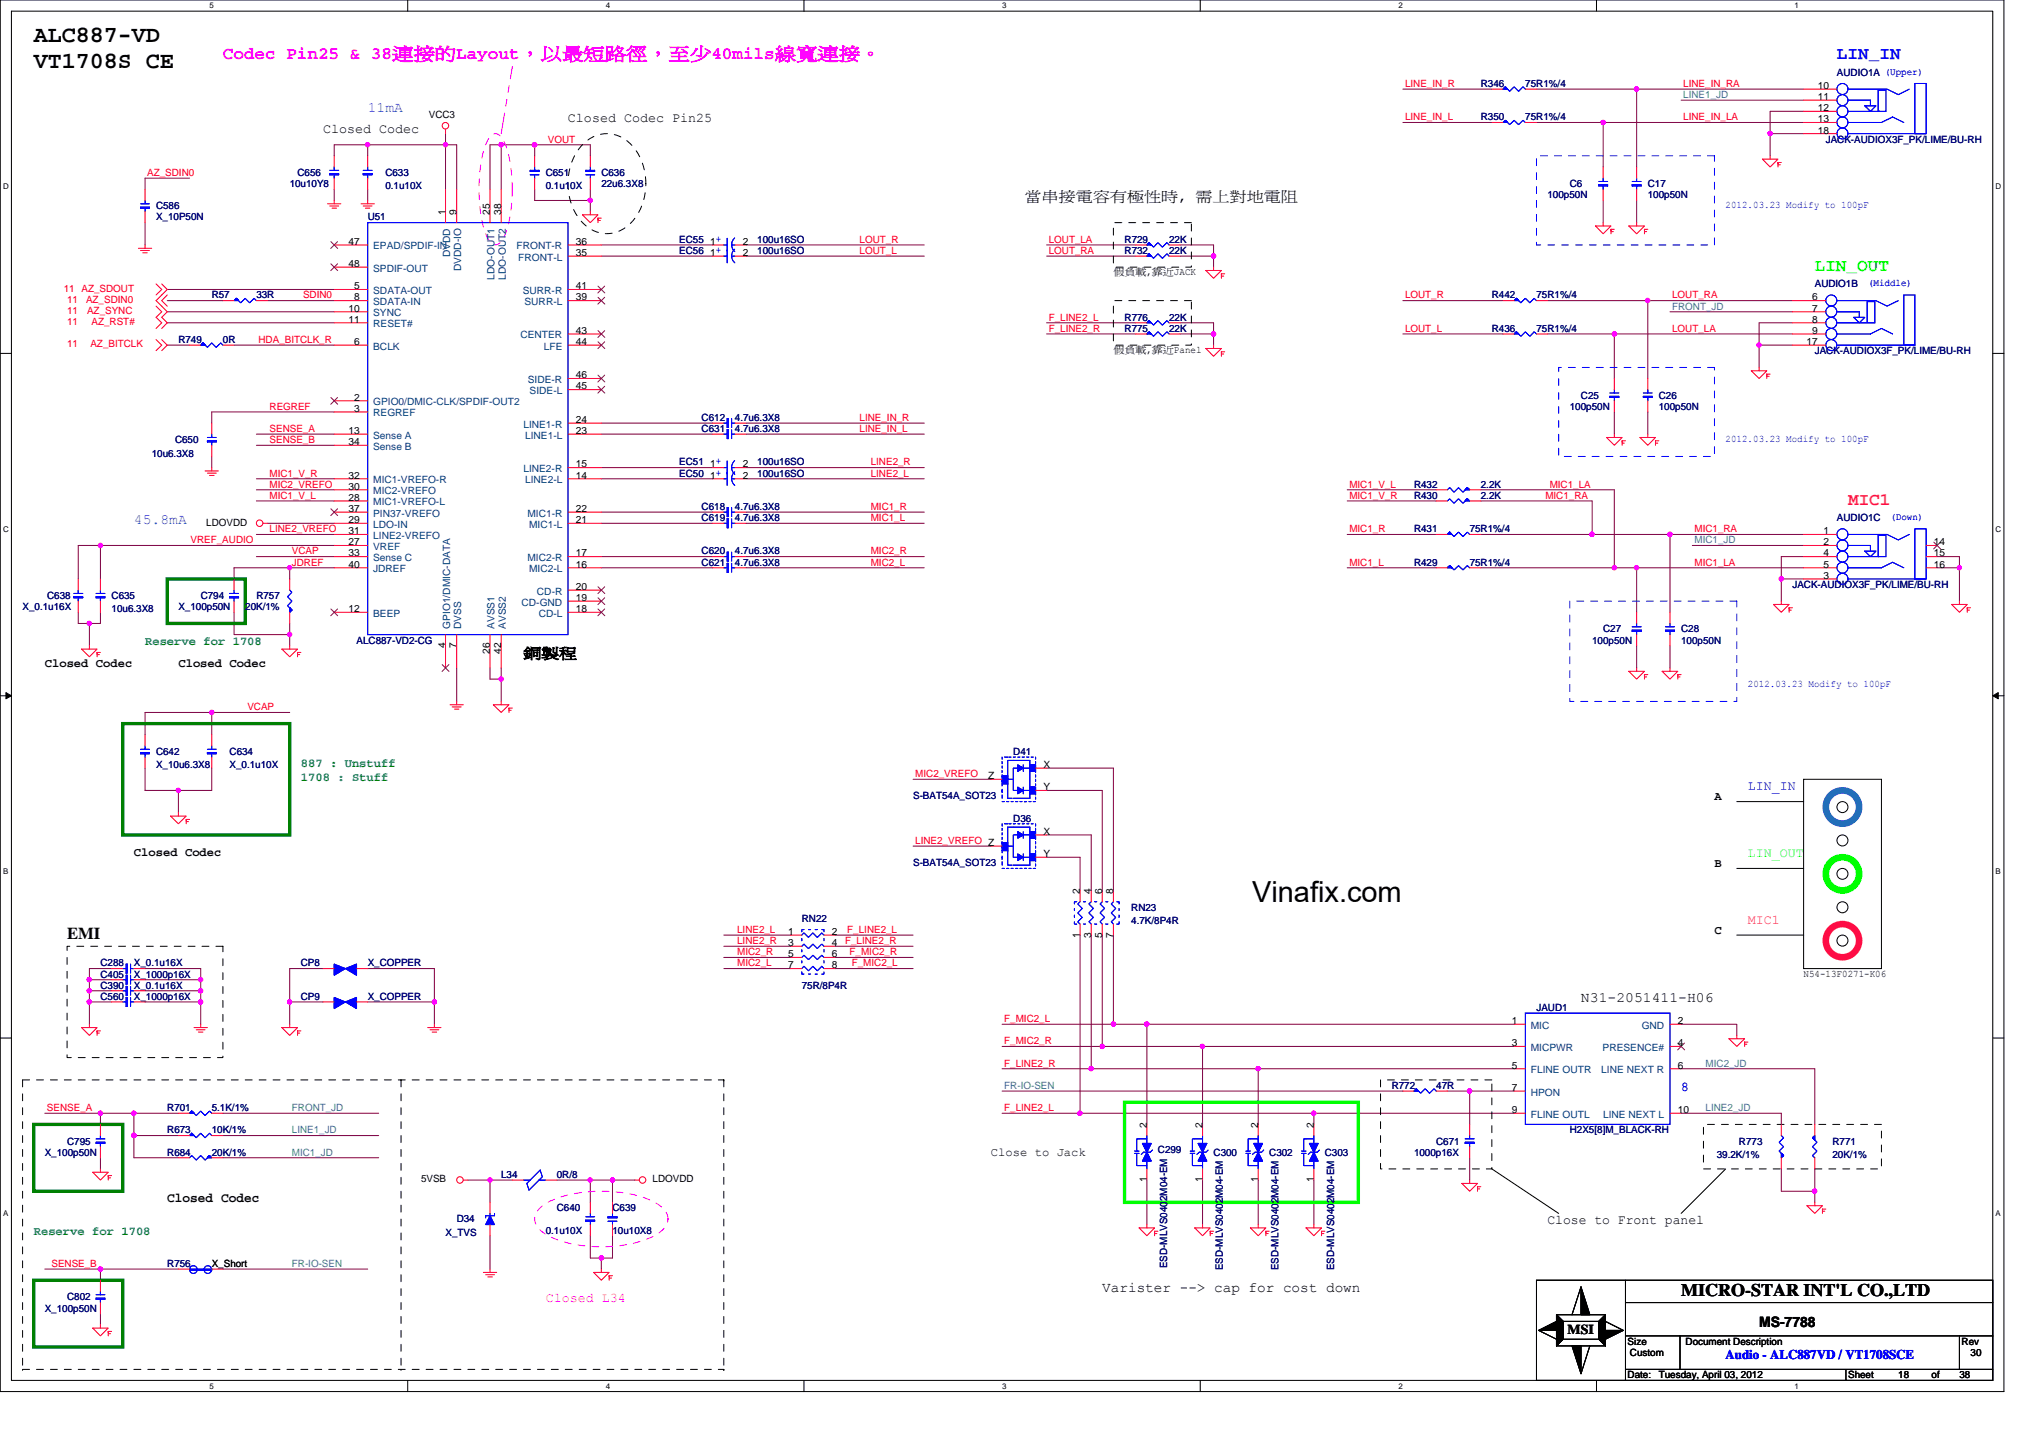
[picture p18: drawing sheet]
<svg xmlns="http://www.w3.org/2000/svg" width="297mm" height="210mm" viewBox="0 0 297 210" stroke-linecap="round" stroke-linejoin="round" font-family="sans-serif">
<defs><g id="words">
<text font-size="4.2" x="182.9" y="131.7">Vinafix.com</text>
<g font-size="3.4">
<text x="4.9" y="6.1">ALC887-VD</text>
<text x="4.9" y="9.9">VT1708S CE</text>
</g>
<text font-size="2.6" fill="#f0f" x="32.6" y="8.7">Codec Pin25 &amp; 38連接的Layout，以最短路徑，至少40mils線寬連接。</text>
<text font-size="2.6" fill="#00f" x="268.3" y="8.7">LIN_IN</text>
<text font-size="2.6" fill="#00ff40" x="265" y="39.6">LIN_OUT</text>
<text font-size="2.6" fill="#ff0080" x="269.9" y="73.7">MIC1</text>
<text font-size="2.6" x="245.5" y="189.3">MICRO-STAR INT'L CO.,LTD</text>
<text font-size="2.4" x="9.8" y="137.2">EMI</text>
<g font-size="2.1" fill="#0080ff">
<text x="53.7" y="16.3">11mA</text>
<text x="19.6" y="76.5">45.8mA</text>
</g>
<g font-size="2.1">
<text x="149.6" y="29.3">當串接電容有極性時, 需上對地電阻</text>
<text x="76.5" y="96.1">銅製程</text>
<text x="230.9" y="146.3">N31-2051411-H06</text>
<text x="161" y="188.6">Varister --&gt; cap for cost down</text>
<text x="256.9" y="193.8">MS-7788</text>
</g>
<text font-size="2" x="228.9" y="194.8">MSI</text>
<g font-size="1.9">
<text x="82.9" y="17.8">Closed Codec Pin25</text>
<text x="47.2" y="19.5">Closed Codec</text>
<text x="24.4" y="175.6">Closed Codec</text>
<text x="226" y="178.8">Close to Front panel</text>
</g>
<g font-size="1.9" fill="#00f">
<text x="255.3" y="115.4">LIN_IN</text>
<text x="245.5" y="159.3">8</text>
<text x="252" y="198.5">Audio - ALC887VD / VT1708SCE</text>
</g>
<text font-size="1.9" fill="#00ff40" x="255.3" y="125.1">LIN_OUT</text>
<text font-size="1.9" fill="#ff0080" x="255.3" y="134.9">MIC1</text>
<text font-size="1.9" fill="#f0f" x="79.7" y="190.1">Closed L34</text>
<g font-size="1.8" fill="#008040">
<text x="21.2" y="94.1">Reserve for 1708</text>
<text x="43.9" y="112">887 : Unstuff</text>
<text x="43.9" y="114">1708 : Stuff</text>
<text x="4.9" y="180.3">Reserve for 1708</text>
</g>
<g font-size="1.8">
<text x="6.5" y="97.4">Closed Codec</text>
<text x="26.1" y="97.4">Closed Codec</text>
<text x="250.4" y="116.9">A</text>
<text x="19.6" y="125">Closed Codec</text>
<text x="250.4" y="126.6">B</text>
<text x="250.4" y="136.4">C</text>
<text x="144.7" y="168.8">Close to Jack</text>
</g>
<g font-size="1.5" fill="#000080">
<text x="268.3" y="11.1">AUDIO1A (Upper)</text>
<text x="216.3" y="12.7">R346</text>
<text x="216.3" y="17.6">R350</text>
<text x="222.8" y="12.7">75R1%/4</text>
<text x="222.8" y="17.6">75R1%/4</text>
<text x="266.6" y="20.8">JACK-AUDIOX3F_PK/LIME/BU-RH</text>
<text x="42.3" y="27.3">10u10Y8</text>
<text x="43.5" y="25.7">C656</text>
<text x="56.3" y="25.7">C633</text>
<text x="56.3" y="27.6">0.1u10X</text>
<text x="79.7" y="25.7">C651</text>
<text x="79.7" y="27.6">0.1u10X</text>
<text x="87.8" y="25.7">C636</text>
<text x="87.8" y="27.3">22u6.3X8</text>
<text x="226" y="29">100p50N</text>
<text x="229.3" y="27.3">C6</text>
<text x="240.6" y="27.3">C17</text>
<text x="240.6" y="29">100p50N</text>
<text x="22.8" y="30.6">C586</text>
<text x="22.8" y="32.2">X_10P50N</text>
<text x="53.7" y="32.2">U51</text>
<text x="99.2" y="35.5">EC55</text>
<text x="110.6" y="35.5">100u16SO</text>
<text x="164.2" y="35.5">R729</text>
<text x="170.7" y="35.5">22K</text>
<text x="99.2" y="37.1">EC56</text>
<text x="110.6" y="37.1">100u16SO</text>
<text x="164.2" y="37.1">R732</text>
<text x="170.7" y="37.1">22K</text>
<text x="265" y="42">AUDIO1B</text>
<text x="30.9" y="43.6">R57</text>
<text x="37.4" y="43.6">33R</text>
<text x="164.2" y="46.8">R776</text>
<text x="170.7" y="46.8">22K</text>
<text x="217.9" y="43.6">R442</text>
<text x="224.4" y="43.6">75R1%/4</text>
<text x="26.1" y="50.1">R749</text>
<text x="32.6" y="50.1">0R</text>
<text x="164.2" y="48.5">R775</text>
<text x="170.7" y="48.5">22K</text>
<text x="217.9" y="48.5">R436</text>
<text x="224.4" y="48.5">75R1%/4</text>
<text x="265" y="51.7">JACK-AUDIOX3F_PK/LIME/BU-RH</text>
<text x="229.3" y="59.8">100p50N</text>
<text x="230.9" y="58.2">C25</text>
<text x="242.2" y="58.2">C26</text>
<text x="242.2" y="59.8">100p50N</text>
<text x="25.6" y="64.7">C650</text>
<text x="102.5" y="61.5">C612</text>
<text x="102.5" y="63.1">C631</text>
<text x="107.3" y="61.5">4.7u6.3X8</text>
<text x="107.3" y="63.1">4.7u6.3X8</text>
<text x="22.2" y="66.7">10u6.3X8</text>
<text x="99.2" y="69.6">EC50</text>
<text x="99.2" y="68">EC51</text>
<text x="110.6" y="69.6">100u16SO</text>
<text x="110.6" y="68">100u16SO</text>
<text x="206.5" y="71.2">R432</text>
<text x="216.3" y="71.2">2.2K</text>
<text x="102.5" y="74.5">C618</text>
<text x="102.5" y="76.1">C619</text>
<text x="107.3" y="74.5">4.7u6.3X8</text>
<text x="107.3" y="76.1">4.7u6.3X8</text>
<text x="206.5" y="72.8">R430</text>
<text x="206.5" y="77.7">R431</text>
<text x="214.6" y="77.7">75R1%/4</text>
<text x="216.3" y="72.8">2.2K</text>
<text x="268.3" y="76.1">AUDIO1C</text>
<text x="102.5" y="81">C620</text>
<text x="102.5" y="82.6">C621</text>
<text x="107.3" y="81">4.7u6.3X8</text>
<text x="107.3" y="82.6">4.7u6.3X8</text>
<text x="206.5" y="82.6">R429</text>
<text x="214.6" y="82.6">75R1%/4</text>
<text x="3.3" y="89.1">X_0.1u16X</text>
<text x="6.9" y="87.5">C638</text>
<text x="16.3" y="87.5">C635</text>
<text x="16.3" y="89.4">10u6.3X8</text>
<text x="26.1" y="89.1">X_100p50N</text>
<text x="29.3" y="87.5">C794</text>
<text x="35.8" y="89.1">20K/1%</text>
<text x="37.4" y="87.5">R757</text>
<text x="261.8" y="85.9">JACK-AUDIOX3F_PK/LIME/BU-RH</text>
<text x="52.1" y="94">ALC887-VD2-CG</text>
<text x="232.5" y="94">100p50N</text>
<text x="234.1" y="92.4">C27</text>
<text x="245.5" y="92.4">C28</text>
<text x="245.5" y="94">100p50N</text>
<text x="22.8" y="110.2">C642</text>
<text x="22.8" y="112.2">X_10u6.3X8</text>
<text x="33.5" y="110.2">C634</text>
<text x="33.5" y="112.2">X_0.1u10X</text>
<text x="148" y="110.2">D41</text>
<text x="133.3" y="116.7">S-BAT54A_SOT23</text>
<text x="148" y="120">D36</text>
<text x="133.3" y="126.5">S-BAT54A_SOT23</text>
<text x="117.1" y="134.6">RN22</text>
<text x="165.2" y="133">RN23</text>
<text x="165.2" y="134.9">4.7K/8P4R</text>
<text x="14.7" y="141.1">C288</text>
<text x="14.7" y="142.7">C405</text>
<text x="19.6" y="141.1">X_0.1u16X</text>
<text x="19.6" y="142.7">X_1000p16X</text>
<text x="43.9" y="141.1">CP8</text>
<text x="53.7" y="141.1">X_COPPER</text>
<text x="14.7" y="146">C560</text>
<text x="14.7" y="144.4">C390</text>
<text x="19.6" y="146">X_1000p16X</text>
<text x="19.6" y="144.4">X_0.1u16X</text>
<text x="43.9" y="146">CP9</text>
<text x="53.7" y="146">X_COPPER</text>
<text x="117.1" y="144.4">75R/8P4R</text>
<text x="224.4" y="147.6">JAUD1</text>
<text x="203.2" y="159">R772</text>
<text x="209.7" y="159">47R</text>
<text x="9.8" y="167.1">C795</text>
<text x="24.4" y="162.2">R701</text>
<text x="24.4" y="165.5">R673</text>
<text x="30.9" y="162.2">5.1K/1%</text>
<text x="30.9" y="165.5">10K/1%</text>
<text x="209.7" y="167.1">C671</text>
<text x="229.3" y="165.5">H2X5[8]M_BLACK-RH</text>
<text x="254" y="167.1">R773</text>
<text x="267.6" y="167.1">R771</text>
<text x="6.5" y="168.8">X_100p50N</text>
<text x="24.4" y="168.8">R684</text>
<text x="30.9" y="168.8">20K/1%</text>
<text x="73.2" y="172">L34</text>
<text x="81.3" y="172">0R/8</text>
<text x="169.1" y="168.4">C299</text>
<text x="177.2" y="168.8">C300</text>
<text x="185.4" y="168.8">C302</text>
<text x="193.5" y="168.8">C303</text>
<text x="206.5" y="168.8">1000p16X</text>
<text x="250.7" y="169.1">39.2K/1%</text>
<text x="267.6" y="169.1">20K/1%</text>
<text x="66.7" y="178.5">D34</text>
<text x="81.3" y="176.9">C640</text>
<text x="89.4" y="176.9">C639</text>
<text x="24.4" y="185">R756</text>
<text x="65.1" y="180.5">X_TVS</text>
<text x="79.7" y="180.1">0.1u10X</text>
<text x="89.4" y="180.1">10u10X8</text>
<text x="170.5" y="185.2" transform="rotate(-90 170.5 185.2)">ESD-MLVS0402M04-EM</text>
<text x="178.6" y="185.5" transform="rotate(-90 178.6 185.5)">ESD-MLVS0402M04-EM</text>
<text x="186.7" y="185.5" transform="rotate(-90 186.7 185.5)">ESD-MLVS0402M04-EM</text>
<text x="194.8" y="185.5" transform="rotate(-90 194.8 185.5)">ESD-MLVS0402M04-EM</text>
<text x="6.5" y="191.5">X_100p50N</text>
<text x="9.8" y="189.9">C802</text>
</g>
<g font-size="1.5">
<text x="62.6" y="17.3">VCC3</text>
<text x="265.5" y="13">10</text>
<text x="265.5" y="14.6">11</text>
<text x="265.5" y="16.2">12</text>
<text x="265.5" y="17.9">13</text>
<text x="265.5" y="19.5">18</text>
<text x="50.9" y="35.8">47</text>
<text x="65" y="31.4" transform="rotate(-90 65 31.4)">1</text>
<text x="66.7" y="31.4" transform="rotate(-90 66.7 31.4)">9</text>
<text x="71.5" y="31.4" transform="rotate(-90 71.5 31.4)">25</text>
<text x="73.2" y="31.4" transform="rotate(-90 73.2 31.4)">38</text>
<text x="84.1" y="35.8">36</text>
<text x="103.7" y="35.8">1</text>
<text x="108.5" y="35.8">2</text>
<text x="50.9" y="39">48</text>
<text x="84.1" y="37.4">35</text>
<text x="103.7" y="37.4">1</text>
<text x="108.5" y="37.4">2</text>
<text x="162.6" y="40.2">假負載,靠近JACK</text>
<text x="50.9" y="45.5">10</text>
<text x="50.9" y="47.1">11</text>
<text x="51.7" y="42.2">5</text>
<text x="51.7" y="43.9">8</text>
<text x="84.1" y="43.9">39</text>
<text x="84.1" y="42.2">41</text>
<text x="264.7" y="47.1">8</text>
<text x="264.7" y="45.5">7</text>
<text x="264.7" y="43.9">6</text>
<text x="51.7" y="50.4">6</text>
<text x="84.1" y="48.7">43</text>
<text x="84.1" y="50.4">44</text>
<text x="162.6" y="51.6">假負載,靠近Panel</text>
<text x="263.8" y="50.4">17</text>
<text x="264.7" y="48.7">9</text>
<text x="51.7" y="58.5">2</text>
<text x="84.1" y="55.2">46</text>
<text x="84.1" y="56.9">45</text>
<text x="50.9" y="63.4">13</text>
<text x="50.9" y="65">34</text>
<text x="51.7" y="60.1">3</text>
<text x="84.1" y="63.4">23</text>
<text x="84.1" y="61.8">24</text>
<text x="50.9" y="69.9">32</text>
<text x="50.9" y="71.5">30</text>
<text x="84.1" y="69.9">14</text>
<text x="84.1" y="68.3">15</text>
<text x="103.7" y="69.9">1</text>
<text x="103.7" y="68.3">1</text>
<text x="108.5" y="69.9">2</text>
<text x="108.5" y="68.3">2</text>
<text x="30.1" y="76.8">LDOVDD</text>
<text x="50.9" y="74.8">37</text>
<text x="50.9" y="76.4">29</text>
<text x="50.9" y="73.1">28</text>
<text x="84.1" y="76.4">21</text>
<text x="84.1" y="74.8">22</text>
<text x="50.9" y="82.9">40</text>
<text x="50.9" y="81.3">33</text>
<text x="50.9" y="78">31</text>
<text x="50.9" y="79.6">27</text>
<text x="84.1" y="82.9">16</text>
<text x="84.1" y="81.3">17</text>
<text x="266.3" y="79.6">2</text>
<text x="266.3" y="78">1</text>
<text x="266.3" y="81.3">4</text>
<text x="266.3" y="82.9">5</text>
<text x="282.4" y="81.3">15</text>
<text x="282.4" y="82.9">16</text>
<text x="282.4" y="79.6">14</text>
<text x="50.9" y="89.4">12</text>
<text x="84.1" y="89.4">18</text>
<text x="84.1" y="86.1">20</text>
<text x="84.1" y="87.8">19</text>
<text x="266.3" y="84.5">3</text>
<text x="65" y="94.6" transform="rotate(-90 65 94.6)">4</text>
<text x="66.7" y="94.6" transform="rotate(-90 66.7 94.6)">7</text>
<text x="71.5" y="95.5" transform="rotate(-90 71.5 95.5)">26</text>
<text x="73.2" y="95.5" transform="rotate(-90 73.2 95.5)">42</text>
<text x="144.3" y="113.8">Z</text>
<text x="152.4" y="112.1">X</text>
<text x="152.4" y="115.4">Y</text>
<text x="152.4" y="125.2">Y</text>
<text x="152.4" y="121.9">X</text>
<text x="157.7" y="130.5" transform="rotate(-90 157.7 130.5)">2</text>
<text x="159.3" y="130.5" transform="rotate(-90 159.3 130.5)">4</text>
<text x="160.9" y="130.5" transform="rotate(-90 160.9 130.5)">6</text>
<text x="162.6" y="130.5" transform="rotate(-90 162.6 130.5)">8</text>
<text x="115.1" y="136.5">1</text>
<text x="121.5" y="136.5">2</text>
<text x="157.7" y="136.9" transform="rotate(-90 157.7 136.9)">1</text>
<text x="159.3" y="136.9" transform="rotate(-90 159.3 136.9)">3</text>
<text x="160.9" y="136.9" transform="rotate(-90 160.9 136.9)">5</text>
<text x="162.6" y="136.9" transform="rotate(-90 162.6 136.9)">7</text>
<text x="115.1" y="138.2">3</text>
<text x="115.1" y="139.8">5</text>
<text x="115.1" y="141.4">7</text>
<text x="121.5" y="138.2">4</text>
<text x="121.5" y="139.8">6</text>
<text x="121.5" y="141.4">8</text>
<text x="263.4" y="142.6">N54-13F0271-K06</text>
<text x="220.8" y="149.5">1</text>
<text x="245" y="149.5">2</text>
<text x="220.8" y="152.8">3</text>
<text x="245" y="152.8">4</text>
<text x="220.8" y="159.3">7</text>
<text x="220.8" y="156">5</text>
<text x="245" y="156">6</text>
<text x="167.5" y="164.7" transform="rotate(-90 167.5 164.7)">2</text>
<text x="175.6" y="164.7" transform="rotate(-90 175.6 164.7)">2</text>
<text x="183.7" y="164.7" transform="rotate(-90 183.7 164.7)">2</text>
<text x="191.9" y="164.7" transform="rotate(-90 191.9 164.7)">2</text>
<text x="220.8" y="162.5">9</text>
<text x="245" y="162.5">10</text>
<text x="61.5" y="172.7">5VSB</text>
<text x="95.3" y="172.7">LDOVDD</text>
<text x="167.5" y="172.7" transform="rotate(-90 167.5 172.7)">1</text>
<text x="175.6" y="172.7" transform="rotate(-90 175.6 172.7)">1</text>
<text x="183.7" y="172.7" transform="rotate(-90 183.7 172.7)">1</text>
<text x="191.9" y="172.7" transform="rotate(-90 191.9 172.7)">1</text>
<text x="30.9" y="185">X_Short</text>
<text x="237.7" y="196.4">Size</text>
<text x="246.2" y="196.4">Document Description</text>
<text x="286.5" y="196.4">Rev</text>
<text x="237.7" y="201.3">Date:</text>
<text x="238" y="198">Custom</text>
<text x="242.2" y="201.3">Tuesday, April 03, 2012</text>
<text x="269.9" y="201.3">Sheet</text>
<text x="277.2" y="201.3">18</text>
<text x="282.1" y="201.3">of</text>
<text x="286.1" y="201.3">38</text>
<text x="287.8" y="198">30</text>
</g>
<g font-size="1.5" fill="#f00">
<text x="205.2" y="17.6">LINE_IN_L</text>
<text x="205.2" y="12.7">LINE_IN_R</text>
<text x="245.8" y="17.6">LINE_IN_LA</text>
<text x="245.8" y="12.7">LINE_IN_RA</text>
<text x="80" y="20.8">VOUT</text>
<text x="21.5" y="25.7">AZ_SDIN0</text>
<text x="125.5" y="35.5">LOUT_R</text>
<text x="153.2" y="35.5">LOUT_LA</text>
<text x="125.5" y="37.1">LOUT_L</text>
<text x="153.2" y="37.1">LOUT_RA</text>
<text x="9.3" y="42.6">11 AZ_SDOUT</text>
<text x="9.8" y="44.2">11</text>
<text x="9.8" y="45.9">11</text>
<text x="9.8" y="47.5">11</text>
<text x="12.6" y="44.2">AZ_SDIN0</text>
<text x="12.7" y="45.9">AZ_SYNC</text>
<text x="13.4" y="47.5">AZ_RST#</text>
<text x="44.3" y="43.6">SDIN0</text>
<text x="153.2" y="46.8">F_LINE2_L</text>
<text x="205.2" y="43.6">LOUT_R</text>
<text x="244.2" y="43.6">LOUT_RA</text>
<text x="9.8" y="50.7">11</text>
<text x="13.2" y="50.7">AZ_BITCLK</text>
<text x="37.8" y="50.1">HDA_BITCLK_R</text>
<text x="153.2" y="48.5">F_LINE2_R</text>
<text x="205.2" y="48.5">LOUT_L</text>
<text x="244.2" y="48.5">LOUT_LA</text>
<text x="39.4" y="59.8">REGREF</text>
<text x="39.4" y="64.7">SENSE_B</text>
<text x="39.4" y="63.1">SENSE_A</text>
<text x="125.5" y="63.1">LINE_IN_L</text>
<text x="125.5" y="61.5">LINE_IN_R</text>
<text x="39.4" y="71.2">MIC2_VREFO</text>
<text x="39.4" y="69.6">MIC1_V_R</text>
<text x="127.2" y="68">LINE2_R</text>
<text x="127.2" y="69.6">LINE2_L</text>
<text x="197.1" y="71.2">MIC1_V_L</text>
<text x="226.3" y="71.2">MIC1_LA</text>
<text x="39.4" y="77.7">LINE2_VREFO</text>
<text x="39.4" y="72.8">MIC1_V_L</text>
<text x="127.2" y="76.1">MIC1_L</text>
<text x="127.2" y="74.5">MIC1_R</text>
<text x="197.1" y="77.7">MIC1_R</text>
<text x="197.1" y="72.8">MIC1_V_R</text>
<text x="225.7" y="72.8">MIC1_RA</text>
<text x="247.5" y="77.7">MIC1_RA</text>
<text x="27.8" y="79.3">VREF_AUDIO</text>
<text x="42.6" y="82.6">JDREF</text>
<text x="42.6" y="81">VCAP</text>
<text x="127.2" y="81">MIC2_R</text>
<text x="127.2" y="82.6">MIC2_L</text>
<text x="197.1" y="82.6">MIC1_L</text>
<text x="247.5" y="82.6">MIC1_LA</text>
<text x="36.1" y="103.7">VCAP</text>
<text x="133.7" y="113.5">MIC2_VREFO</text>
<text x="133.7" y="123.2">LINE2_VREFO Z</text>
<text x="107.7" y="136.2">LINE2_L</text>
<text x="107.7" y="137.9">LINE2_R</text>
<text x="123.4" y="137.9">F_LINE2_R</text>
<text x="123.7" y="136.2">F_LINE2_L</text>
<text x="107.7" y="141.1">MIC2_L</text>
<text x="107.7" y="139.5">MIC2_R</text>
<text x="124.1" y="139.5">F_MIC2_R</text>
<text x="124.4" y="141.1">F_MIC2_L</text>
<text x="146.7" y="149.2">F_MIC2_L</text>
<text x="146.7" y="155.7">F_LINE2_R</text>
<text x="146.7" y="152.5">F_MIC2_R</text>
<text x="6.9" y="162.2">SENSE_A</text>
<text x="146.7" y="162.2">F_LINE2_L</text>
<text x="7.5" y="185">SENSE_B</text>
</g>
<g font-size="1.5" fill="#408080">
<text x="245.8" y="14.3">LINE1_JD</text>
<text x="244.2" y="45.2">FRONT_JD</text>
<text x="247.5" y="79.3">MIC1_JD</text>
<text x="249.1" y="155.7">MIC2_JD</text>
<text x="146.7" y="159">FR-IO-SEN</text>
<text x="42.6" y="162.2">FRONT_JD</text>
<text x="42.6" y="165.5">LINE1_JD</text>
<text x="249.1" y="162.2">LINE2_JD</text>
<text x="42.6" y="168.7">MIC1_JD</text>
<text x="42.6" y="185">FR-IO-SEN</text>
</g>
<g font-size="1.5" fill="#00f">
<text x="104.6" y="35.3">+</text>
<text x="252" y="30.4">2012.03.23 Modify to 100pF</text>
<text x="104.6" y="36.9">+</text>
<text x="272.8" y="41.8">(Middle)</text>
<text x="252" y="64.6">2012.03.23 Modify to 100pF</text>
<text x="104.6" y="69.4">+</text>
<text x="104.6" y="67.8">+</text>
<text x="276.1" y="75.9">(Down)</text>
<text x="255.3" y="100.3">2012.03.23 Modify to 100pF</text>
</g>
<g font-size="1.5" fill="#004080">
<text x="54.5" y="39.7">SPDIF-OUT</text>
<text x="54.5" y="36.4">EPAD/SPDIF-IN</text>
<text x="65.7" y="37.5" transform="rotate(-90 65.7 37.5)">DVDD</text>
<text x="67.4" y="39.6" transform="rotate(-90 67.4 39.6)">DVDD-IO</text>
<text x="72.2" y="40.9" transform="rotate(-90 72.2 40.9)">LDO-OUT1</text>
<text x="73.9" y="40.9" transform="rotate(-90 73.9 40.9)">LDO-OUT2</text>
<text x="75.4" y="36.4">FRONT-R</text>
<text x="75.7" y="38.1">FRONT-L</text>
<text x="54.5" y="42.9">SDATA-OUT</text>
<text x="54.5" y="44.6">SDATA-IN</text>
<text x="54.5" y="46.2">SYNC</text>
<text x="54.5" y="47.8">RESET#</text>
<text x="76.3" y="42.9">SURR-R</text>
<text x="76.6" y="44.6">SURR-L</text>
<text x="54.5" y="51.1">BCLK</text>
<text x="76" y="49.4">CENTER</text>
<text x="79.4" y="51.1">LFE</text>
<text x="54.5" y="59.2">GPIO0/DMIC-CLK/SPDIF-OUT2</text>
<text x="77.1" y="55.9">SIDE-R</text>
<text x="77.3" y="57.6">SIDE-L</text>
<text x="54.5" y="60.8">REGREF</text>
<text x="54.5" y="64.1">Sense A</text>
<text x="54.5" y="65.7">Sense B</text>
<text x="76.4" y="62.4">LINE1-R</text>
<text x="76.7" y="64.1">LINE1-L</text>
<text x="54.5" y="70.6">MIC1-VREFO-R</text>
<text x="76.4" y="68.9">LINE2-R</text>
<text x="76.7" y="70.6">LINE2-L</text>
<text x="54.5" y="75.4">PIN37-VREFO</text>
<text x="54.5" y="72.2">MIC2-VREFO</text>
<text x="54.5" y="77.1">LDO-IN</text>
<text x="54.5" y="73.8">MIC1-VREFO-L</text>
<text x="77" y="75.4">MIC1-R</text>
<text x="77.3" y="77.1">MIC1-L</text>
<text x="54.5" y="83.6">JDREF</text>
<text x="54.5" y="81.9">Sense C</text>
<text x="54.5" y="78.7">LINE2-VREFO</text>
<text x="54.5" y="80.3">VREF</text>
<text x="77" y="81.9">MIC2-R</text>
<text x="77.3" y="83.6">MIC2-L</text>
<text x="76.2" y="88.4">CD-GND</text>
<text x="78.4" y="86.8">CD-R</text>
<text x="54.5" y="90.1">BEEP</text>
<text x="65.7" y="91.9" transform="rotate(-90 65.7 91.9)">GPIO1/DMIC-DATA</text>
<text x="67.4" y="91.9" transform="rotate(-90 67.4 91.9)">DVSS</text>
<text x="72.2" y="91.9" transform="rotate(-90 72.2 91.9)">AVSS1</text>
<text x="73.9" y="91.9" transform="rotate(-90 73.9 91.9)">AVSS2</text>
<text x="78.7" y="90.1">CD-L</text>
<text x="223.6" y="150.2">MIC</text>
<text x="223.6" y="153.5">MICPWR</text>
<text x="234" y="153.5">PRESENCE#</text>
<text x="239.8" y="150.2">GND</text>
<text x="223.6" y="160">HPON</text>
<text x="223.6" y="156.7">FLINE OUTR</text>
<text x="233.8" y="156.7">LINE NEXT R</text>
<text x="223.6" y="163.2">FLINE OUTL</text>
<text x="234.1" y="163.2">LINE NEXT L</text>
</g>
<g font-size="1.2">
<text x="30.6" y="1.2">5</text>
<text x="88.5" y="1.2">4</text>
<text x="146.3" y="1.2">3</text>
<text x="204.2" y="1.2">2</text>
<text x="262.1" y="1.2">1</text>
<text x=".5" y="27.6">D</text>
<text x="291.4" y="27.6">D</text>
<text x=".5" y="77.6">C</text>
<text x="291.4" y="77.6">C</text>
<text x=".5" y="127.6">B</text>
<text x="291.4" y="127.6">B</text>
<text x=".5" y="177.6">A</text>
<text x="291.4" y="177.6">A</text>
<text x="30.6" y="202.8">5</text>
<text x="88.5" y="202.8">4</text>
<text x="146.3" y="202.8">3</text>
<text x="204.2" y="202.8">2</text>
<text x="262.1" y="202.8">1</text>
</g>
</g></defs>
<path d="M0 0h292.6v203.2h-292.6zM1.7 1.6h289.3v200h-289.3z" fill="none" stroke="#000" stroke-width=".15"/>
<g fill="#fff">
<path d="M30.6 .2h.6v1.3h-.6z"/>
<path d="M30.6 201.8h.6v1.3h-.6z"/>
</g>
<path d="M59.5 0v1.6M59.5 201.6v1.6" fill="none" stroke="#000" stroke-width=".15"/>
<g fill="#fff">
<path d="M88.5 .2h.6v1.3h-.6z"/>
<path d="M88.5 201.8h.6v1.3h-.6z"/>
</g>
<path d="M117.4 0v1.6M117.4 201.6v1.6" fill="none" stroke="#000" stroke-width=".15"/>
<g fill="#fff">
<path d="M146.3 .2h.7v1.3h-.7z"/>
<path d="M146.3 201.8h.7v1.3h-.7z"/>
</g>
<path d="M175.3 0v1.6M175.3 201.6v1.6" fill="none" stroke="#000" stroke-width=".15"/>
<g fill="#fff">
<path d="M204.2 .2h.6v1.3h-.6z"/>
<path d="M204.2 201.8h.6v1.3h-.6z"/>
</g>
<path d="M233.1 0v1.6M233.1 201.6v1.6" fill="none" stroke="#000" stroke-width=".15"/>
<g fill="#fff">
<path d="M262.1 .2h.6v1.3h-.6z"/>
<path d="M262.1 201.8h.6v1.3h-.6z"/>
<path d="M.5 26.6h.8v1.3h-.8z"/>
<path d="M291.4 26.6h.9v1.3h-.9z"/>
<path d="M.5 76.6h.8v1.3h-.8z"/>
<path d="M291.4 76.6h.9v1.3h-.9z"/>
</g>
<path d="M0 51.6h1.7M291 51.6h1.6" fill="none" stroke="#000" stroke-width=".15"/>
<g fill="#fff">
<path d="M.5 126.6h.7v1.3h-.7z"/>
<path d="M291.4 126.6h.8v1.3h-.8z"/>
</g>
<path d="M0 101.6h1.7M291 101.6h1.6" fill="none" stroke="#000" stroke-width=".15"/>
<path d="M.9 101.1l.8 .5-.8 .4zM291 101.6l.8-.5v.9z" fill="#000" stroke="#000" stroke-width=".15"/>
<g fill="#fff">
<path d="M.5 176.6h.7v1.2h-.7z"/>
<path d="M291.4 176.6h.8v1.2h-.8z"/>
</g>
<g fill="none" stroke="#000" stroke-width=".15">
<path d="M253.6 117.1h9.8M263.4 113.8h11.4v27.6h-11.4zM253.6 126.8h9.8M253.6 136.5h9.8M0 151.6h1.7M291 151.6h1.6M217.9 170.7l9.7 6.5M252 170.7l-6.5 6.5M224.4 186.9h66.6v14.7h-66.6zM224.7 194.3l2.6 1.3M227.3 192h7.2v4.5h-7.2zM227.3 192l1 1"/>
<path d="M228.3 193h5.2v2.6h-5.2zM228.3 195.6l-1 .9M230.9 187.9l-1.3 4.1M232.2 196.5l-1.3 4.1M233.5 195.6l1 .9M234.5 192l-1 1M234.5 193l2.6 1.3M237.4 200h53.6M237.4 190.2h53.6M237.4 195.1h53.6M237.4 186.9v14.7M245.3 195.1v4.9"/>
<path d="M269.6 200v1.6M286.1 195.1v4.9"/>
<circle cx="269.1" cy="117.9" r=".8"/>
<circle cx="269.1" cy="137.3" r=".8"/>
<circle cx="269.1" cy="122.7" r=".8"/>
<circle cx="269.1" cy="132.5" r=".8"/>
<circle cx="269.1" cy="127.6" r=".8"/>
</g>
<g fill="none" stroke="#800040" stroke-width=".15">
<path d="M65.1 19.5v1.6M204.9 17.9h13M204.9 13h13M224.4 17.9h9.7v6.5M224.4 13h14.6M234.1 17.9h29.3M239 13h24.4M239 13v11.4M245.5 14.6h17.9M258.5 19.5v3.3M258.5 19.5h4.9M263.4 16.3h-4.9v3.2"/>
<path d="M21.2 32.5v3.3M27.7 26h-6.5v1.6M48.8 22.8v-1.7h4.9v1.7M48.8 27.6v1.7M53.7 21.1h11.4M53.7 27.6v1.7M65.1 21.1h1.6v6.5M65.1 21.1v6.5M73.2 21.1v6.5M73.2 21.1h-1.6v6.5M73.2 21.1h4.9v1.7M78.1 27.6v1.7h8.1"/>
<path d="M78.1 21.1h8.1v1.7M86.2 27.6v1.7M86.2 29.3v1.6M87.8 35.8h16.3M87.8 37.4h16.3M109 35.8h26M109 37.4h26M152.8 35.8h13.1M152.8 37.4h13.1M172.4 35.8h4.8v1.6M172.4 37.4h4.8M177.2 37.4v1.6"/>
<path d="M234.1 29.3v3.2M239 29.3v3.2M24.4 50.4h3.3M24.4 47.1h24.4M24.4 45.5h24.4M24.4 42.3h24.4M24.4 43.9h8.2M34.2 50.4h14.6M39 43.9h9.8M152.8 48.8h13.1M152.8 47.1h13.1M172.4 47.1h4.8v1.7"/>
<path d="M172.4 48.8h4.8M177.2 48.8v1.6M204.9 48.8h14.6M204.9 43.9h14.6M226 43.9h14.6M226 48.8h9.8M235.8 48.8h26M235.8 48.8v6.5M240.6 43.9h21.2M240.6 43.9v11.4M243.9 45.5h17.9M256.9 50.4v3.3"/>
<path d="M256.9 50.4h4.9M261.8 47.1h-4.9v3.3M14.7 79.7h34.1M30.9 66.7v1.6M37.4 65h11.4M37.4 71.5h11.4M37.4 63.4h11.4M37.4 78h11.4M37.4 69.9h11.4M37.4 73.2h11.4M39 76.4h9.8M48.8 60.2h-17.9v1.6"/>
<path d="M87.8 68.3h16.3M87.8 63.4h16.3M87.8 69.9h16.3M87.8 76.4h16.3M87.8 74.8h16.3M87.8 61.8h16.3M109 69.9h26M109 63.4h26M109 68.3h26M109 76.4h26M109 74.8h26M109 61.8h26"/>
<path d="M196.7 78h13M196.7 71.5h13M196.7 73.2h13M216.3 71.5h19.5v11.4M216.3 73.2h16.2v4.8M216.3 78h16.2M232.5 78h11.4v11.4M235.8 60.2v3.2M240.6 60.2v3.2M243.9 78h19.5M247.1 79.7h16.3M11.4 89.4v1.6h1.7"/>
<path d="M11.4 84.5v-4.8h3.3v4.8M13.1 91v3.3M14.7 89.4v1.6h-1.6M34.2 89.4v3.3h8.1M37.4 81.3h11.4M42.3 82.9v1.6M42.3 82.9h-8.1v1.6M42.3 92.7v1.6M42.3 82.9h6.5M42.3 91v1.7M66.7 97.5v4.9M71.6 97.5v1.7h1.6"/>
<path d="M73.2 97.5v4.9M87.8 81.3h16.3M87.8 82.9h16.3M109 81.3h26M109 82.9h26M196.7 82.9h13M216.3 82.9h19.5M235.8 82.9h3.2v6.5M239 94.3v3.2M239 82.9h24.4M243.9 94.3v3.2M260.1 84.5h3.3"/>
<path d="M260.1 84.5v3.3M263.4 81.3h-3.3v3.2M282.9 81.3h3.2v1.6M282.9 82.9h3.2M286.1 82.9v4.9M21.2 112.2v3.2h4.9M26.1 115.4v3.3M30.9 104h-9.7v3.3M30.9 104v3.3M30.9 104h11.4M30.9 112.2v3.2h-4.8M133.3 113.8h11.4"/>
<path d="M152.8 115.4h8.2v14.6M152.8 112.2h9.8v17.8M105.7 136.5h9.8M105.7 138.2h9.8M105.7 139.8h9.8M122 136.5h11.3M122 139.8h11.3M122 138.2h11.3M133.3 123.5h11.4M152.8 125.2h4.9v4.8M152.8 121.9h6.6v8.1M157.7 136.5v26.1"/>
<path d="M159.4 136.5v19.6M161 136.5v16.3M162.6 136.5v13.1M13.1 144.7v1.6h3.2M13.1 143.1v1.6h3.2M13.1 146.3v3.3M13.1 143.1h3.2M16.3 141.4h-3.2v1.7M21.2 146.3h8.1M21.2 141.4h8.1v1.7M21.2 143.1h8.1M21.2 144.7h8.1"/>
<path d="M29.3 144.7v1.6M29.3 146.3v3.3M29.3 143.1v1.6M42.3 146.3h4.9M42.3 146.3v3.3M47.2 141.4h-4.9v4.9M53.7 146.3h9.7M53.7 141.4h9.7v4.9M63.4 146.3v3.3M105.7 141.4h9.8M122 141.4h11.3M146.3 159.3h58.6"/>
<path d="M146.3 156.1h13.1M146.3 152.8h14.7M146.3 149.6h16.3M159.4 156.1h24.3M161 152.8h14.6M162.6 149.6h4.9M167.5 149.6h53.6M167.5 149.6v14.6M175.6 152.8v11.4M175.6 152.8h45.5M183.7 156.1h37.4M183.7 156.1v8.1"/>
<path d="M211.4 159.3h3.2M214.6 159.3v4.9M214.6 159.3h6.5M245.5 149.6h8.1v1.6M245.5 156.1h19.5v8.1M6.5 162.6h8.2M14.7 162.6h4.9M14.7 169.1v1.6M14.7 162.6v1.6M19.6 162.6h6.5M19.6 165.8h6.5M19.6 165.8v3.3h6.5"/>
<path d="M19.6 162.6v3.2M32.6 169.1h22.7M32.6 162.6h22.7M32.6 165.8h22.7M68.3 172.3h3.3M71.6 172.3h3.2M71.6 172.3v3.3M81.3 172.3h4.9v3.3M86.2 172.3h3.2M89.4 172.3v3.3M89.4 172.3h3.3M146.3 162.6h11.4"/>
<path d="M157.7 162.6h34.2M167.5 172.3v6.5M175.6 172.3v6.5M183.7 172.3v6.5M191.9 162.6h29.2M191.9 162.6v1.6M191.9 172.3v6.5M214.6 169.1v3.2M245.5 162.6h14.6v1.6M260.1 170.7v3.2h4.9M265 173.9v1.7M265 170.7v3.2"/>
<path d="M6.5 185.3h8.2M14.7 191.8v1.6M14.7 185.3h11.4M14.7 185.3v1.6M32.6 185.3h21.1M71.6 180.4v4.9M86.2 180.4v3.3h1.6M87.8 183.7v1.6M89.4 180.4v3.3h-1.6"/>
</g>
<g fill="#f0f" stroke="#f0f" stroke-width=".15">
<circle cx="191.8" cy="162.6" r=".32"/>
<circle cx="214.6" cy="159.3" r=".32"/>
<circle cx="63.4" cy="146.3" r=".32"/>
<circle cx="86.2" cy="29.2" r=".32"/>
<circle cx="71.6" cy="172.3" r=".31"/>
<circle cx="183.7" cy="156" r=".31"/>
<circle cx="13" cy="91" r=".31"/>
<circle cx="53.7" cy="21.1" r=".32"/>
<circle cx="14.7" cy="79.6" r=".32"/>
<circle cx="78.1" cy="21.1" r=".32"/>
<circle cx="265" cy="173.9" r=".32"/>
<circle cx="73.2" cy="21.1" r=".32"/>
<circle cx="73.2" cy="99.2" r=".31"/>
<circle cx="65.1" cy="21.1" r=".32"/>
<circle cx="87.8" cy="183.7" r=".32"/>
<circle cx="14.7" cy="162.6" r=".32"/>
<circle cx="19.5" cy="165.8" r=".32"/>
<circle cx="19.5" cy="162.6" r=".32"/>
<circle cx="42.3" cy="146.3" r=".32"/>
<circle cx="29.3" cy="144.7" r=".32"/>
<circle cx="13" cy="144.7" r=".32"/>
<circle cx="29.3" cy="146.3" r=".32"/>
<circle cx="13" cy="146.3" r=".32"/>
<circle cx="13" cy="143" r=".32"/>
<circle cx="29.3" cy="143" r=".32"/>
<circle cx="177.2" cy="48.8" r=".32"/>
<circle cx="167.5" cy="149.5" r=".32"/>
<circle cx="175.6" cy="152.8" r=".32"/>
<circle cx="177.2" cy="37.4" r=".32"/>
<circle cx="256.9" cy="50.4" r=".31"/>
<circle cx="240.6" cy="43.9" r=".32"/>
<circle cx="235.8" cy="82.9" r=".31"/>
<circle cx="234.1" cy="17.9" r=".31"/>
<circle cx="243.9" cy="78" r=".32"/>
<circle cx="260.1" cy="84.5" r=".32"/>
<circle cx="239" cy="82.9" r=".31"/>
<circle cx="235.7" cy="48.8" r=".32"/>
<circle cx="258.5" cy="19.5" r=".32"/>
<circle cx="239" cy="13" r=".32"/>
<circle cx="232.5" cy="78" r=".32"/>
<circle cx="89.5" cy="172.3" r=".31"/>
<circle cx="86.2" cy="172.3" r=".31"/>
<circle cx="162.6" cy="149.5" r=".32"/>
<circle cx="161" cy="152.8" r=".32"/>
<circle cx="159.3" cy="156" r=".31"/>
<circle cx="157.7" cy="162.6" r=".32"/>
<circle cx="286.1" cy="82.9" r=".31"/>
<circle cx="42.3" cy="82.9" r=".31"/>
<circle cx="42.3" cy="92.6" r=".32"/>
<circle cx="30.9" cy="104" r=".32"/>
<circle cx="26" cy="115.4" r=".31"/>
<circle cx="14.7" cy="185.3" r=".32"/>
</g>
<g fill="none" stroke="#f00" stroke-width=".15">
<path d="M65.1 18.9v.6M217.9 13h1.6M217.9 17.9h1.6M222.8 13h1.6M222.8 17.9h1.6M263.4 13h4.9M263.4 14.6h4.9M263.4 16.3h4.9M263.4 17.9h4.9M263.4 19.5h4.9M20.2 36.3h2M20.5 36.6h1.3"/>
<path d="M20.8 36.9h.7M21.2 35.8v.5M21.2 27.6v1.7M21.2 30.9v1.6M47.8 29.8h2M48.2 30.1h1.3M48.5 30.4h.6M48.8 29.3v.5M48.8 35.8h4.9M48.8 22.8v1.6M48.8 26v1.6M48.8 39h4.9"/>
<path d="M52.7 29.8h2M53 30.1h1.3M53.4 30.4h.6M53.7 29.3v.5M53.7 22.8v1.6M53.7 26v1.6M65.1 27.6v4.9M66.7 27.6v4.9M71.6 27.6v4.9M73.2 27.6v4.9M78.1 22.8v1.6M78.1 26v1.6"/>
<path d="M82.9 37.4h4.9M82.9 35.8h4.9M85.1 31.4h2.2l-1.1 1.1zM86.2 30.9v.5M86.2 22.8v1.6M86.2 26v1.6M87.3 31.9h.5M87.3 32v-.1v.6M87.3 32.2h.4M104.1 37.4h1.6M104.1 35.8h1.6M107.3 37.4h1.7"/>
<path d="M107.3 35.8h1.7M165.9 37.4h1.6M165.9 35.8h1.6M170.7 37.4h1.7M170.7 35.8h1.7M176.1 39.5h2.3l-1.2 1.1zM177.2 39v.5M178.4 40h.5M233 33h2.3l-1.2 1.1zM234.1 32.5v.5M234.1 24.4v1.6M234.1 27.6v1.7"/>
<path d="M235.3 33.5h.5M235.3 33.7v-.2v.6M235.3 33.8h.3M237.9 33h2.3l-1.2 1.1zM239 24.4v1.6M239 27.6v1.7M239 32.5v.5M240.2 33.5h.4M240.2 33.7v-.2v.6M240.2 33.8h.3M257.4 23.2h2.2l-1.1 1.2zM258.5 22.8v.4"/>
<path d="M259.6 23.7h.5M259.6 23.9v-.2v.7M259.6 24.1h.4M22.8 41.5l.8 .8-.8 .8M22.8 49.6l.8 .8-.8 .8M22.8 44.7l.8 .8-.8 .8 .8 .8-.8 .9M23.6 41.5l.8 .8-1.6 1.6 1.6 1.6-.8 .8 .8 .8-.8 .9M23.6 49.6l.8 .8-.8 .8M24.4 43.1l-.8 .8 .8 .8M27.7 50.4h1.6M32.6 43.9h1.6M32.6 50.4h1.6"/>
<path d="M37.4 43.9h1.6M48.8 47.1h4.9M48.8 43.9h4.9M48.8 50.4h4.9M48.8 45.5h4.9M48.8 58.5h4.9M48.8 42.3h4.9M82.9 48.8h4.9M82.9 43.9h4.9M82.9 50.4h4.9M82.9 55.3h4.9M82.9 56.9h4.9"/>
<path d="M82.9 42.3h4.9M165.9 47.1h1.6M165.9 48.8h1.6M170.7 47.1h1.7M170.7 48.8h1.7M176.1 50.9h2.3l-1.2 1.1zM177.2 50.4v.5M178.4 51.4h.5M178.4 51.5v-.1v.6M178.4 51.7h.3M178.4 40.2v-.2v.6M178.4 40.3h.3"/>
<path d="M219.5 48.8h1.6M219.5 43.9h1.6M224.4 48.8h1.6M224.4 43.9h1.6M235.8 55.3v1.6M235.8 58.5v1.7M240.6 55.3v1.6M240.6 58.5v1.7M255.8 54.1h2.2l-1.1 1.2zM256.9 53.7v.4M258 54.6h.5M258 54.8v-.2v.7"/>
<path d="M258 54.9h.4M261.8 47.1h4.8M261.8 48.8h4.8M261.8 43.9h4.8M261.8 50.4h4.8M261.8 45.5h4.8M29.9 68.8h2M30.3 69.1h1.3M30.6 69.4h.7M30.9 68.3v.5M30.9 61.8v1.6M30.9 65v1.7"/>
<path d="M38.4 76.4h.6M48.8 73.2h4.9M48.8 63.4h4.9M48.8 74.8h4.9M48.8 76.4h4.9M48.8 71.5h4.9M48.8 69.9h4.9M48.8 79.7h4.9M48.8 78h4.9M48.8 60.2h4.9M48.8 65h4.9M82.9 61.8h4.9"/>
<path d="M82.9 63.4h4.9M82.9 74.8h4.9M82.9 76.4h4.9M82.9 69.9h4.9M82.9 68.3h4.9M104.1 61.8h1.6M104.1 63.4h1.6M104.1 74.8h1.6M104.1 76.4h1.6M104.1 69.9h1.6M104.1 68.3h1.6M107.3 61.8h1.7"/>
<path d="M107.3 63.4h1.7M107.3 74.8h1.7M107.3 76.4h1.7M107.3 69.9h1.7M107.3 68.3h1.7M209.7 73.2h1.7M209.7 71.5h1.7M209.7 78h1.7M214.6 73.2h1.7M214.6 71.5h1.7M214.6 78h1.7M234.6 63.9h2.3l-1.1 1.1z"/>
<path d="M235.8 63.4v.5M236.9 64.4h.5M236.9 64.5v-.1v.6M236.9 64.7h.3M239.5 63.9h2.3l-1.2 1.1zM240.6 63.4v.5M241.8 64.4h.4M241.8 64.5v-.1v.6M241.8 64.7h.3M263.4 79.7h4.9M263.4 78h4.9M281.3 79.7h1.6"/>
<path d="M11.4 84.5v1.7M11.4 87.8v1.6M11.9 94.8h2.3l-1.1 1.1zM13.1 94.3v.5M14.2 95.3h.5M14.2 95.4v-.1v.6M14.2 95.6h.3M14.7 84.5v1.7M14.7 87.8v1.6M34.2 84.5v1.7M34.2 87.8v1.6M41.2 94.8h2.3l-1.2 1.1z"/>
<path d="M42.3 94.3v.5M42.3 84.5v1.7M42.3 89.4v1.6M43.5 95.3h.4M43.5 95.4v-.1v.6M43.5 95.6h.3M48.8 82.9h4.9M48.8 81.3h4.9M48.8 89.4h4.9M65.1 92.7v4.8M66.7 92.7v4.8M71.6 92.7v4.8"/>
<path d="M73.2 92.7v4.8M82.9 82.9h4.9M82.9 81.3h4.9M82.9 89.4h4.9M82.9 87.8h4.9M82.9 86.2h4.9M104.1 82.9h1.6M104.1 81.3h1.6M107.3 82.9h1.7M107.3 81.3h1.7M209.7 82.9h1.7M214.6 82.9h1.7"/>
<path d="M237.9 98h2.3l-1.2 1.2zM239 89.4v1.6M239 92.7v1.6M239 97.5v.5M240.2 98.5h.4M240.2 98.7v-.2v.7M240.2 98.8h.3M242.7 98h2.3l-1.1 1.2zM243.9 97.5v.5M243.9 89.4v1.6M243.9 92.7v1.6M245 98.5h.5"/>
<path d="M245 98.7v-.2v.7M245 98.8h.3M259 88.3h2.3l-1.2 1.1zM260.1 87.8v.5M261.3 88.8h.5M261.3 88.9v-.1v.6M261.3 89.1h.3M263.4 82.9h4.9M263.4 81.3h4.9M263.4 84.5h4.9M281.3 82.9h1.6M281.3 81.3h1.6"/>
<path d="M285 88.3h2.3l-1.2 1.1zM286.1 87.8v.5M287.3 88.8h.5M287.3 88.9v-.1v.6M287.3 89.1h.3M21.2 107.3v1.6M21.2 110.6v1.6M24.9 119.2h2.3l-1.1 1.1zM26.1 118.7v.5M27.2 119.7h.5M27.2 119.8v-.1v.6M27.2 120h.3"/>
<path d="M30.9 107.3v1.6M30.9 110.6v1.6M65.7 102.9h2M66 103.2h1.3M66.4 103.5h.6M66.7 102.4v.5M72 102.9h2.3l-1.1 1.1zM73.2 102.4v.5M74.3 103.4h.5M74.3 103.5v-.1v.6M74.3 103.7h.4M144.7 113.8h1.6"/>
<path d="M151.2 115.4h1.6M151.2 112.2h1.6M115.5 136.5h1.6M115.5 138.2h1.6M115.5 139.8h1.6M120.3 136.5h1.7M120.3 138.2h1.7M120.3 139.8h1.7M144.7 123.5h1.6M151.2 125.2h1.6M151.2 121.9h1.6M157.7 130v1.7"/>
<path d="M157.7 134.9v1.6M159.4 130v1.7M159.4 134.9v1.6M161 130v1.7M161 134.9v1.6M162.6 130v1.7M162.6 134.9v1.6M11.9 150.1h2.3l-1.1 1.1zM13.1 149.6v.5M14.2 150.5h.5M14.2 150.7v-.2v.7M14.2 150.9h.3"/>
<path d="M16.3 141.4h1.6M16.3 146.3h1.6M16.3 144.7h1.6M16.3 143.1h1.6M19.6 141.4h1.6M19.6 146.3h1.6M19.6 144.7h1.6M19.6 143.1h1.6M28.3 150.1h2M28.7 150.4h1.2M29 150.7h.6M29.3 149.6v.5"/>
<path d="M41.2 150.1h2.3l-1.2 1.1zM42.3 149.6v.5M43.5 150.5h.4M43.5 150.7v-.2v.7M43.5 150.9h.3M47.2 141.4h1.6M47.2 146.3h1.6M52.1 141.4h1.6M52.1 146.3h1.6M62.5 150.1h1.9M62.8 150.4h1.3M63.1 150.7h.7"/>
<path d="M63.4 149.6v.5M115.5 141.4h1.6M120.3 141.4h1.7M204.9 159.3h1.6M209.7 159.3h1.7M221.1 149.6h1.7M221.1 156.1h1.7M221.1 159.3h1.7M221.1 152.8h1.7M243.9 149.6h1.6M243.9 156.1h1.6M243.9 152.8h1.6"/>
<path d="M252.5 151.7h2.3l-1.2 1.1zM253.6 151.2v.5M254.8 152.2h.5M254.8 152.3v-.1v.6M254.8 152.5h.3M13.5 171.2h2.3l-1.1 1.1zM14.7 170.7v.5M14.7 164.2v1.6M14.7 167.4v1.7M15.8 171.7h.5M15.8 171.8v-.1v.6M15.8 172h.3"/>
<path d="M26.1 162.6h1.6M26.1 165.8h1.6M26.1 169.1h1.6M30.9 162.6h1.7M30.9 165.8h1.7M30.9 169.1h1.7M67.7 172.3h.6M71.6 175.6v1.6M71.6 178.8v1.6M74.8 172.3h1.7M79.7 172.3h1.6M86.2 175.6v1.6"/>
<path d="M86.2 178.8v1.6M89.4 175.6v1.6M89.4 178.8v1.6M92.7 172.3h.7M166.3 179.3h2.3l-1.1 1.1zM167.5 178.8v.5M167.5 164.2v1.6M167.5 170.7v1.6M168.6 179.8h.5M168.6 180v-.2v.6M174.5 179.3h2.2l-1.1 1.1zM175.6 164.2v1.6"/>
<path d="M175.6 170.7v1.6M175.6 178.8v.5M176.7 179.8h.5M176.7 180v-.2v.6M182.6 179.3h2.3l-1.2 1.1zM183.7 178.8v.5M183.7 164.2v1.6M183.7 170.7v1.6M184.9 179.8h.5M184.9 180v-.2v.6M190.7 179.3h2.3l-1.1 1.1zM191.9 178.8v.5"/>
<path d="M191.9 164.2v1.6M191.9 170.7v1.6M193 179.8h.5M193 180v-.2v.6M213.5 172.8h2.3l-1.2 1.1zM214.6 172.3v.5M214.6 164.2v1.6M214.6 167.4v1.7M215.8 173.3h.5M215.8 173.5v-.2v.6M215.8 173.6h.3M221.1 162.6h1.7"/>
<path d="M243.9 162.6h1.6M260.1 164.2v1.6M260.1 169.1v1.6M263.9 176.1h2.2l-1.1 1.1zM265 164.2v1.6M265 169.1v1.6M265 175.6v.5M266.1 176.6h.5M266.1 176.7v-.1v.6M266.1 176.9h.4M13.5 193.9h2.3l-1.1 1.2zM14.7 193.4v.5"/>
<path d="M14.7 186.9v1.7M14.7 190.2v1.6M15.8 194.4h.5M15.8 194.6v-.2v.7M15.8 194.8h.3M26.1 185.3h1.6M30.9 185.3h1.7M70.6 185.8h1.9M70.9 186.1h1.3M71.2 186.5h.7M71.6 185.3v.5M86.7 185.8h2.3l-1.2 1.1z"/>
<path d="M87.8 185.3v.5M89 186.3h.4M89 186.5v-.2v.6M89 186.6h.3M168.6 180.1h.3M176.7 180.1h.4M184.9 180.1h.3M193 180.1h.3"/>
<circle cx="65.1" cy="18.4" r=".48"/>
<circle cx="37.9" cy="76.4" r=".48"/>
<circle cx="67.2" cy="172.3" r=".48"/>
<circle cx="93.8" cy="172.3" r=".48"/>
</g>
<g fill="#000" stroke="#000" stroke-width=".15">
<path d="M224.7 194.3l2.6-1.3v1.3zM230.9 187.9l1.3 4.1h-1.3zM234.5 194.3h2.6l-2.6 1.3zM229.6 196.5h1.3v4.1z"/>
<path d="M227.3 192l1 1v2.6l-1 .9z" fill-rule="evenodd"/>
<path d="M227.3 192l1 1v2.6l-1 .9z" fill-rule="evenodd"/>
<path d="M227.3 192l1 1v2.6l-1 .9z" fill-rule="evenodd"/>
<path d="M233.5 193l1-1v4.5l-1-.9z" fill-rule="evenodd"/>
<path d="M233.5 193l1-1v4.5l-1-.9z" fill-rule="evenodd"/>
<path d="M233.5 193l1-1v4.5l-1-.9z" fill-rule="evenodd"/>
</g>
<g fill="none" stroke="#000" stroke-width=".15" stroke-dasharray="1 1 1 1 1 1 1 1">
<path d="M84.9 21.3a4.8 4.8 0 0 1 7.5 0 8.6 8.6 0 0 1-.7 11.6 4.8 4.8 0 0 1-7.4-1.3 8.8 8.8 0 0 1 .6-10.3zM162.6 32.5h11.4v6.5h-11.4zM162.6 43.9h11.4v6.5h-11.4zM9.8 138.2h22.8v16.2h-22.8zM3.3 157.7h102.4M3.3 157.7v42.3M58.6 157.7v42.3M105.7 157.7h.1M105.7 157.7v42.3M201.6 157.7h16.3v13h-16.3zM248.8 164.2h26v6.5h-26zM3.3 200h102.4"/>
<path d="M3.3 200h.1M58.6 200h.1M105.7 200h.1"/>
</g>
<path d="M164.2 160.9h34.2v14.7h-34.2z" fill="none" stroke="#0f0" stroke-width=".49"/>
<circle cx="269.1" cy="117.8" r="2.43" fill="none" stroke="#0080ff" stroke-width=".97"/>
<circle cx="269.1" cy="127.6" r="2.43" fill="none" stroke="#0f0" stroke-width=".97"/>
<circle cx="269.1" cy="137.4" r="2.43" fill="none" stroke="#ff0080" stroke-width=".97"/>
<path d="M71.6 19.9a.91 .91 0 0 1 1.5 0 10.1 10.1 0 0 1 1.6 5.2 21.4 21.4 0 0 1-.9 9.1 2.03 2.03 0 0 1-1.4 1.6 2.02 2.02 0 0 1-1.5-1.6 22.2 22.2 0 0 1 0-13.1zM79 176.3a11.6 11.6 0 0 1 6-2.2 19.8 19.8 0 0 1 10.2 1.2 4.2 4.2 0 0 1 2.2 2.1 2.1 2.1 0 0 1-.8 2.3 11.6 11.6 0 0 1-6 2.2 19.6 19.6 0 0 1-10.1-1.2 4.2 4.2 0 0 1-2.3-2.1 2.09 2.09 0 0 1 .8-2.3z" fill="none" stroke="#f0f" stroke-width=".15" stroke-dasharray="1 1 1 1 1 1 1 1"/>
<path d="M73.2 19.5l1.6-9.7M74.8 9.8h.1" fill="none" stroke="#f0f" stroke-width=".15" stroke-dasharray="3 1 1 1 1 1"/>
<path d="M24.4 84.5h11.4v6.5h-11.4zM17.9 105.7h24.4v16.2h-24.4zM4.9 164.2h13v9.7h-13zM4.9 186.9h13v9.8h-13z" fill="none" stroke="#008000" stroke-width=".49"/>
<path d="M224.4 22.8h26v13h-26zM227.6 53.7h22.8v13h-22.8zM229.3 87.8h24.3v14.6h-24.3z" fill="none" stroke="#00f" stroke-width=".15" stroke-dasharray="1 1 1 1 1 1 1 1"/>
<g fill="none" stroke="#00f" stroke-width=".15">
<path d="M219.5 13l.3-.3 .7 .6 .6-.6 .7 .6 .6-.6 .4 .3M219.5 17.9l.3-.3 .7 .6 .6-.6 .7 .6 .6-.6 .4 .3M269.9 19.5h11.4M269.9 13h5.7l1.6 .8 1.6-.8M269.9 17.9h4.9l1.6-.8 1.6 .8M269.9 14.6h3.3v.9M269.9 16.3h4.5M272.3 15.5h1.7l-.8 .8zM274.3 13.2h1.1v3.1h-1.1zM279.7 12.2h1.6v7.3h-1.6zM20.5 30.2h1.3v.2h-1.3zM20.5 29.8h1.3"/>
<path d="M21.2 30.4v.5M21.2 29.3v.5M48.2 25.4h1.3v.1h-1.3zM48.2 24.9h1.3M48.8 25.5v.5M48.8 24.4v.5M53 25.4h1.3v.1h-1.3zM53 24.9h1.3M53.7 32.5h29.2v60.2h-29.2zM53.7 25.5v.5M53.7 24.4v.5M77.4 24.9h1.3v.1h-1.3z"/>
<path d="M77.4 25.5h1.3M78.1 24.4v.5M78.1 25.5v.5M85.6 24.9h1.2v.1h-1.2zM85.6 25.5h1.2M86.2 24.4v.5M86.2 25.5v.5M105.7 37.4h.5M105.7 35.8h.5M106.2 36.4v2M106.2 34.8v1.9M106.8 37.4h.5"/>
<path d="M106.8 35.8h.5M107.3 36.4a1.29 1.29 0 0 0-.5 1 1.31 1.31 0 0 0 .5 1M107.3 34.8a1.29 1.29 0 0 0-.5 1 1.31 1.31 0 0 0 .5 .9M167.5 35.8l.3-.4 .7 .7 .6-.7 .7 .7 .6-.7 .3 .4M167.5 37.4l.3-.3 .7 .6 .6-.6 .7 .6 .6-.6 .3 .3M233.5 27h1.3v.2h-1.3zM233.5 26.5h1.3M234.1 27.2v.4M234.1 26v.5M238.4 27h1.3v.2h-1.3zM238.4 26.5h1.3M239 27.2v.4"/>
<path d="M239 26v.5M29.3 50.4l.3-.3 .7 .6 .6-.6 .7 .6 .6-.6 .4 .3M34.2 43.9l.3-.3 .7 .6 .6-.6 .7 .6 .6-.6 .3 .3M167.5 47.1l.3-.3 .7 .7 .6-.7 .7 .7 .6-.7 .3 .3M167.5 48.8l.3-.3 .7 .6 .6-.6 .7 .6 .6-.6 .3 .3M221.1 43.9l.3-.3 .7 .6 .7-.6 .6 .6 .6-.6 .4 .3M221.1 48.8l.3-.3 .7 .6 .7-.6 .6 .6 .6-.6 .4 .3M235.1 57.9h1.3v.1h-1.3zM235.1 57.4h1.3M235.8 58v.5M235.8 56.9v.5M240 57.9h1.3v.1h-1.3z"/>
<path d="M240 57.4h1.3M240.6 58v.5M240.6 56.9v.5M268.3 50.4h11.4M268.3 43.9h5.7l1.6 .8 1.6-.8M268.3 48.8h4.9l1.6-.8 1.6 .8M268.3 45.5h3.2v.8M268.3 47.1h4.4M270.7 46.3h1.6l-.8 .8zM272.7 44h1.1v3.1h-1.1zM278 43.1h1.7v7.3h-1.7zM30.3 64.4h1.3v.1h-1.3z"/>
<path d="M30.3 63.9h1.3M30.9 64.5v.5M30.9 63.4v.5M105.7 61.8h.5M105.7 63.4h.5M105.7 74.8h.5M105.7 76.4h.5M105.7 69.9h.5M105.7 68.3h.5M106.2 61.1h.2v1.3h-.2zM106.2 62.8h.2v1.3h-.2zM106.2 74.1h.2v1.3h-.2z"/>
<path d="M106.2 75.8h.2v1.3h-.2zM106.2 68.9v2M106.2 67.3v2M106.8 61.1v1.3M106.8 61.8h.5M106.8 62.8v1.3M106.8 63.4h.5M106.8 74.1v1.3M106.8 74.8h.5M106.8 75.8v1.3M106.8 76.4h.5M106.8 69.9h.5"/>
<path d="M106.8 68.3h.5M107.3 68.9a1.29 1.29 0 0 0-.5 1 1.31 1.31 0 0 0 .5 1M107.3 67.3a1.29 1.29 0 0 0-.5 1 1.31 1.31 0 0 0 .5 1M211.4 73.2l.3-.4 .6 .7 .7-.7 .7 .7 .6-.7 .3 .4M211.4 71.5l.3-.3 .6 .7 .7-.7 .7 .7 .6-.7 .3 .3M211.4 78l.3-.3 .6 .7 .7-.7 .7 .7 .6-.7 .3 .3M269.9 78h5.7l1.6 .8 1.6-.8M269.9 79.7h3.3v.8M274.3 78.2h1.1v3.1h-1.1zM279.7 77.2h1.6v7.3h-1.6zM10.8 87.1h1.3v.2h-1.3zM10.8 86.7h1.3"/>
<path d="M11.4 87.3v.5M11.4 86.2v.5M14 87.1h1.3v.2h-1.3zM14 86.7h1.3M14.7 87.3v.5M14.7 86.2v.5M33.5 87.1h1.3v.2h-1.3zM33.5 86.7h1.3M34.2 87.3v.5M34.2 86.2v.5M42.3 86.2l.3 .3-.6 .6 .6 .7-.6 .6 .6 .7-.3 .3M105.7 81.3h.5"/>
<path d="M105.7 82.9h.5M106.2 80.6h.2v1.3h-.2zM106.2 82.3h.2v1.3h-.2zM106.8 80.6v1.3M106.8 81.3h.5M106.8 82.3v1.3M106.8 82.9h.5M211.4 82.9l.3-.3 .6 .6 .7-.6 .7 .6 .6-.6 .3 .3M238.4 92h1.3v.2h-1.3zM238.4 91.5h1.3M239 92.2v.5M239 91v.5"/>
<path d="M243.2 92h1.3v.2h-1.3zM243.2 91.5h1.3M243.9 92.2v.5M243.9 91v.5M269.9 84.5h11.4M269.9 82.9h4.9l1.6-.8 1.6 .8M269.9 81.3h4.5M272.3 80.5h1.7l-.8 .8zM20.5 109.9h1.3v.2h-1.3zM20.5 109.4h1.3M21.2 110.1v.5M21.2 108.9v.5"/>
<path d="M30.3 109.9h1.3v.2h-1.3zM30.3 109.4h1.3M30.9 110.1v.5M30.9 108.9v.5M146.3 117.1h.4M146.3 116.1v.5M146.3 115.4v.3M146.3 115.3v.3M146.3 114.4v.4M146.3 113.8v.3M146.3 113.1v.4M146.3 112.5v.3"/>
<path d="M146.3 111.8v.4M146.3 111.2v.3M146.3 110.6v.3M146.7 110.6h.5M147 117.1h.3M147.2 113.8h.8M147.2 113.3h-.7v1.1h.7M147.3 110.6h.4M147.7 117.1h.3M147.8 116.6h-.6v-5.6h3.2v5.6h-2.4M148 110.6h.3M148.3 117.1h.3"/>
<path d="M148.6 110.6h.3M148.6 112.2h-.6v3.2h.6M148.9 117.1h.4M149.3 110.6h.3M149.4 112.2h1M149.4 115.4h1M149.4 111.7v.9M149.4 114.9v1M149.6 113.8h.1M149.8 117.1h-.2h.3M149.9 110.6h.4M150.3 117.1h.3"/>
<path d="M150.4 114.9h.7v1h-.7M150.4 111.7h.7v.9h-.7M150.6 110.6h.3M150.9 117.1h.3M151.2 110.6v.3M151.2 111.2v.3M151.2 111.8v.4M151.2 112.5v.3M151.2 113.1v.4M151.2 113.8v.3M151.2 114.4v.4M151.2 115.1v.3"/>
<path d="M151.2 115.7v.4M151.2 116.4v.3M117.1 137v.4M117.1 138.7v.3M117.1 136.5l.3-.3 .7 .7 .6-.7 .7 .7 .6-.7 .3 .3M117.1 138.2l.3-.3 .7 .6 .6-.6 .7 .6 .6-.6 .3 .3M117.1 139.8l.3-.3 .7 .6 .6-.6 .7 .6 .6-.6 .3 .3M117.4 135.7h-.3v.4M118.1 135.7h.3M119 135.7h.4M120 135.7h.3v.4M120.3 138.7v.3"/>
<path d="M120.3 137v.4M146.3 126.8h.4M146.3 125.8v.5M146.3 125.2v.3M146.3 125v.3M146.3 124.2v.3M146.3 123.5v.4M146.3 122.9v.3M146.3 122.3v.3M146.3 121.6v.3M146.3 120.9v.4M146.3 120.3v.3"/>
<path d="M146.7 120.3h.5M147 126.8h.3M147.2 123.5h.8M147.2 123.1h-.7v1.1h.7M147.3 120.3h.4M147.7 126.8h.3M147.8 126.3h-.6v-5.5h3.2v5.5h-2.4M148 120.3h.3M148.3 126.8h.3M148.6 120.3h.3M148.6 121.9h-.6v3.3h.6M148.9 126.8h.4"/>
<path d="M149.3 120.3h.3M149.4 121.9h1M149.4 125.2h1M149.4 121.4v1M149.4 124.7v1M149.6 123.5h.1M149.8 126.8h-.2h.3M149.9 120.3h.4M150.3 126.8h.3M150.4 124.7h.7v1h-.7M150.4 121.4h.7v1h-.7M150.6 120.3h.3"/>
<path d="M150.9 126.8h.3M151.2 120.3v.3M151.2 120.9v.4M151.2 121.6v.3M151.2 122.3v.3M151.2 122.9v.3M151.2 123.5v.4M151.2 124.2v.3M151.2 124.8v.4M151.2 125.5v.3M151.2 126.2v.3M156.9 132.7v.3"/>
<path d="M156.9 133.6v.4M156.9 134.6v.3h.3M157.2 131.7h-.3v.3M157.7 131.7l-.3 .3 .6 .7-.6 .6 .6 .7-.6 .6 .3 .3M158.2 131.7h.3M158.2 134.9h.3M159.4 131.7l-.4 .3 .7 .7-.7 .6 .7 .7-.7 .6 .4 .3M159.8 131.7h.4M159.8 134.9h.4M161 131.7l-.3 .3 .6 .7-.6 .6 .6 .7-.6 .6 .3 .3M161.5 131.7h.3M161.5 134.9h.3"/>
<path d="M162.6 131.7l-.3 .3 .6 .7-.6 .6 .6 .7-.6 .6 .3 .3M163.1 131.7h.3v.3M163.4 134.6v.3h-.3M163.4 133.6v.4M163.4 132.7v.3M17.9 141.4h.5M17.9 146.3h.5M17.9 144.7h.5M17.9 143.1h.5M18.4 140.8h.2v1.3h-.2zM18.4 145.6h.2v1.4h-.2zM18.4 144h.2v1.3h-.2z"/>
<path d="M18.4 142.4h.2v1.3h-.2zM19.1 140.8v1.3M19.1 141.4h.5M19.1 145.6v1.4M19.1 146.3h.5M19.1 144v1.3M19.1 144.7h.5M19.1 142.4v1.3M19.1 143.1h.5M117.1 141.9v.3h.3M117.1 140.3v.3M117.1 141.4l.3-.3 .7 .7 .6-.7 .7 .7 .6-.7 .3 .3"/>
<path d="M118.1 142.2h.3M119 142.2h.4M120.3 141.9v.3h-.3M120.3 140.3v.3M206.5 159.3l.3-.3 .7 .6 .6-.6 .7 .6 .6-.6 .3 .3M222.8 147.9h21.1v16.3h-21.1zM14 166.8h1.3v.2h-1.3zM14 166.3h1.3M14.7 167v.4M14.7 165.8v.5M27.7 162.6l.3-.4 .7 .7 .6-.7 .6 .7 .7-.7 .3 .4M27.7 165.8l.3-.3 .7 .6 .6-.6 .6 .6 .7-.6 .3 .3"/>
<path d="M27.7 169.1l.3-.4 .7 .7 .6-.7 .6 .7 .7-.7 .3 .4M71.6 177.2v.3M72.2 177.2v.3h-1.3v.3M76.5 172.3h.1M76.5 172.3h.9M78.7 172.3h1M78.9 170.9l.3 .9-1.9 2-.4-1zM85.6 178.2h1.2v.1h-1.2zM85.6 177.7h1.2M86.2 178.3v.5M86.2 177.2v.5M88.8 177.7h1.3v.1h-1.3z"/>
<path d="M88.8 178.3h1.3M89.4 177.2v.5M89.4 178.3v.5M165.7 168.4h.6M165.7 168.1h.6M166 168.4v1.8h1.5M167.5 165.8v1.2M167.5 169.5v1.2M167.5 166.3h-1.5v1.8M168.3 167.9l-.3 .4h-1l-.3 .3M173.8 168.4h.7M173.8 168.1h.7"/>
<path d="M174.1 168.4v1.8h1.5M175.6 165.8v1.2M175.6 169.5v1.2M175.6 166.3h-1.5v1.8M176.4 167.9l-.3 .4h-1l-.3 .3M181.9 168.4h.7M181.9 168.1h.7M182.3 168.4v1.8h1.4M183.7 165.8v1.2M183.7 169.5v1.2M183.7 166.3h-1.4v1.8M184.5 167.9l-.3 .4h-.9l-.4 .3"/>
<path d="M190.1 168.4h.6M190.1 168.1h.6M190.4 168.4v1.8h1.5M191.9 165.8v1.2M191.9 169.5v1.2M191.9 166.3h-1.5v1.8M192.7 167.9l-.3 .4h-1l-.4 .3M214 166.8h1.3v.2h-1.3zM214 166.3h1.3M214.6 167v.4M214.6 165.8v.5M260.1 165.8l.4 .3-.7 .7 .7 .6-.7 .7 .7 .6-.4 .4"/>
<path d="M265 165.8l-.3 .3 .6 .7-.6 .6 .6 .7-.6 .6 .3 .4M14 189.5h1.3v.2h-1.3zM14 189.1h1.3M14.7 189.7v.5M14.7 188.6v.5"/>
<circle cx="269.1" cy="16.3" r=".8"/>
<circle cx="269.1" cy="19.5" r=".8"/>
<circle cx="269.1" cy="14.6" r=".8"/>
<circle cx="269.1" cy="13" r=".8"/>
<circle cx="269.1" cy="17.9" r=".8"/>
<circle cx="267.4" cy="43.9" r=".8"/>
<circle cx="267.4" cy="47.1" r=".8"/>
<circle cx="267.4" cy="48.8" r=".8"/>
<circle cx="267.4" cy="45.5" r=".8"/>
<circle cx="267.4" cy="50.4" r=".8"/>
<circle cx="269.1" cy="78" r=".8"/>
<circle cx="269.1" cy="79.6" r=".8"/>
<circle cx="269.1" cy="81.3" r=".8"/>
<circle cx="269.1" cy="84.5" r=".8"/>
<circle cx="269.1" cy="82.9" r=".8"/>
<circle cx="28.2" cy="185.4" r=".57"/>
<circle cx="30.3" cy="185.4" r=".56"/>
</g>
<g fill="#00f" stroke="#00f" stroke-width=".15">
<path d="M71.6 177.5l.6 1.3h-1.3z"/>
<path d="M175.6 168.3l.7 1.2h-1.3z"/>
<path d="M175 167h1.3l-.7 1.3z"/>
<path d="M191.9 168.3l.6 1.2h-1.3z"/>
<path d="M191.2 167h1.3l-.6 1.3z"/>
<path d="M48.8 140.8l1.6 .6-1.6 1z"/>
<path d="M50.4 141.4l1.7-.6v1.6z"/>
<path d="M148.6 121.4l.8 .5-.8 .5z"/>
<path d="M148.6 124.7l.8 .5-.8 .5z"/>
<path d="M48.8 145.6l1.6 .7-1.6 1z"/>
<path d="M50.4 146.3l1.7-.7v1.7z"/>
<path d="M167.5 168.3l.6 1.2h-1.3z"/>
<path d="M166.8 167h1.3l-.6 1.3z"/>
<path d="M148.6 111.7l.8 .5-.8 .4z"/>
<path d="M148.6 114.9l.8 .5-.8 .5z"/>
<path d="M183.7 168.3l.7 1.2h-1.3z"/>
<path d="M183.1 167h1.3l-.7 1.3z"/>
<path d="M27.7 185.3h3.2v.2h-3.2z" fill-rule="evenodd"/>
<path d="M27.7 185.3h3.2v.2h-3.2z" fill-rule="evenodd"/>
<path d="M27.7 162.6l.3-.4 .3 .4-.3-.4 .3 .4z" fill-rule="evenodd"/>
<path d="M27.7 162.6l.3-.4 .3 .4-.3-.4 .3 .4z" fill-rule="evenodd"/>
<path d="M211.4 82.9l.3-.3 .3 .3-.3-.3 .3 .3z" fill-rule="evenodd"/>
<path d="M211.4 82.9l.3-.3 .3 .3-.3-.3 .3 .3z" fill-rule="evenodd"/>
<path d="M42.3 88.8l.3 .3-.3 .3v-.6l.3 .3z" fill-rule="evenodd"/>
<path d="M42.3 88.8l.3 .3-.3 .3v-.6l.3 .3z" fill-rule="evenodd"/>
<path d="M167.8 46.8l.3 .3h-.6l.3-.3 .3 .3z" fill-rule="evenodd"/>
<path d="M167.8 46.8l.3 .3h-.6l.3-.3 .3 .3z" fill-rule="evenodd"/>
<path d="M28 165.5l.3 .3h-.6l.3-.3 .3 .3z" fill-rule="evenodd"/>
<path d="M28 165.5l.3 .3h-.6l.3-.3 .3 .3z" fill-rule="evenodd"/>
<path d="M214 73.2l.3-.4 .3 .4h-.6l.3-.4z" fill-rule="evenodd"/>
<path d="M214 73.2l.3-.4 .3 .4h-.6l.3-.4z" fill-rule="evenodd"/>
<path d="M167.8 48.5l.3 .3h-.6l.3-.3 .3 .3z" fill-rule="evenodd"/>
<path d="M167.8 48.5l.3 .3h-.6l.3-.3 .3 .3z" fill-rule="evenodd"/>
<path d="M221.4 43.6l.4 .3h-.7l.3-.3 .4 .3z" fill-rule="evenodd"/>
<path d="M221.4 43.6l.4 .3h-.7l.3-.3 .4 .3z" fill-rule="evenodd"/>
<path d="M34.5 43.6l.3 .3h-.6l.3-.3 .3 .3z" fill-rule="evenodd"/>
<path d="M34.5 43.6l.3 .3h-.6l.3-.3 .3 .3z" fill-rule="evenodd"/>
<path d="M214 71.5l.3-.3 .3 .3h-.6l.3-.3z" fill-rule="evenodd"/>
<path d="M214 71.5l.3-.3 .3 .3h-.6l.3-.3z" fill-rule="evenodd"/>
<path d="M221.1 48.8l.3-.3 .4 .3-.4-.3 .4 .3z" fill-rule="evenodd"/>
<path d="M221.1 48.8l.3-.3 .4 .3-.4-.3 .4 .3z" fill-rule="evenodd"/>
<path d="M206.8 159l.4 .3h-.7l.3-.3 .4 .3z" fill-rule="evenodd"/>
<path d="M206.8 159l.4 .3h-.7l.3-.3 .4 .3z" fill-rule="evenodd"/>
<path d="M260.1 168.4l.4 .3-.4 .4v-.7l.4 .3z" fill-rule="evenodd"/>
<path d="M260.1 168.4l.4 .3-.4 .4v-.7l.4 .3z" fill-rule="evenodd"/>
<path d="M150.4 121.4h.8v1h-.8z" fill-rule="evenodd"/>
<path d="M150.4 124.7h.8v1h-.8z" fill-rule="evenodd"/>
<path d="M146.3 123.1h.9v1.1h-.9z" fill-rule="evenodd"/>
<path d="M150.4 121.4h.8v1h-.8z" fill-rule="evenodd"/>
<path d="M150.4 124.7h.8v1h-.8z" fill-rule="evenodd"/>
<path d="M146.3 123.1h.9v1.1h-.9z" fill-rule="evenodd"/>
<path d="M264.7 166.1l.3-.3v.7z" fill-rule="evenodd"/>
<path d="M264.7 166.1l.3-.3v.7z" fill-rule="evenodd"/>
<path d="M219.5 13l.3-.3 .4 .3-.4-.3 .4 .3z" fill-rule="evenodd"/>
<path d="M219.5 13l.3-.3 .4 .3-.4-.3 .4 .3z" fill-rule="evenodd"/>
<path d="M29.6 50.1l.3 .3h-.6l.3-.3 .3 .3z" fill-rule="evenodd"/>
<path d="M29.6 50.1l.3 .3h-.6l.3-.3 .3 .3z" fill-rule="evenodd"/>
<path d="M150.4 111.7h.8v.9h-.8z" fill-rule="evenodd"/>
<path d="M150.4 114.9h.8v1h-.8z" fill-rule="evenodd"/>
<path d="M146.3 113.3h.9v1.1h-.9z" fill-rule="evenodd"/>
<path d="M150.4 111.7h.8v.9h-.8z" fill-rule="evenodd"/>
<path d="M150.4 114.9h.8v1h-.8z" fill-rule="evenodd"/>
<path d="M146.3 113.3h.9v1.1h-.9z" fill-rule="evenodd"/>
<path d="M167.8 35.4l.3 .4h-.6l.3-.4 .3 .4z" fill-rule="evenodd"/>
<path d="M167.8 35.4l.3 .4h-.6l.3-.4 .3 .4z" fill-rule="evenodd"/>
<path d="M211.7 77.7l.3 .3h-.6l.3-.3 .3 .3z" fill-rule="evenodd"/>
<path d="M211.7 77.7l.3 .3h-.6l.3-.3 .3 .3z" fill-rule="evenodd"/>
<path d="M30.3 169.1l.3-.4 .3 .4h-.6l.3-.4z" fill-rule="evenodd"/>
<path d="M30.3 169.1l.3-.4 .3 .4h-.6l.3-.4z" fill-rule="evenodd"/>
<path d="M219.5 17.9l.3-.3 .4 .3-.4-.3 .4 .3z" fill-rule="evenodd"/>
<path d="M219.5 17.9l.3-.3 .4 .3-.4-.3 .4 .3z" fill-rule="evenodd"/>
<path d="M167.8 37.1l.3 .3h-.6l.3-.3 .3 .3z" fill-rule="evenodd"/>
<path d="M167.8 37.1l.3 .3h-.6l.3-.3 .3 .3z" fill-rule="evenodd"/>
</g>
<g fill="none" stroke="#804000" stroke-width=".15">
<path d="M48.3 38.5l1 1M48.3 35.3l1 1M49.3 38.5l-1 1M49.3 35.3l-1 1M48.3 58l1 1M49.3 58l-1 1M87.3 54.8l1 1M87.3 56.4l1 1M87.3 49.9l1 1M87.3 41.8l1 1M87.3 43.4l1 1M87.3 48.3l1 1"/>
<path d="M88.3 49.9l-1 1M88.3 54.8l-1 1M88.3 56.4l-1 1M88.3 41.8l-1 1M88.3 43.4l-1 1M88.3 48.3l-1 1M48.3 74.3l1 1M49.3 74.3l-1 1M282.4 79.2l1 1M283.4 79.2l-1 1M48.3 88.9l1 1M49.3 88.9l-1 1"/>
<path d="M64.6 97l1 1M65.5 97l-.9 1M87.3 88.9l1 1M87.3 87.3l1 1M87.3 85.7l1 1M88.3 88.9l-1 1M88.3 87.3l-1 1M88.3 85.7l-1 1M245 152.3l1 1M246 152.3l-1 1"/>
</g>
<use href="#words"/>
</svg>
